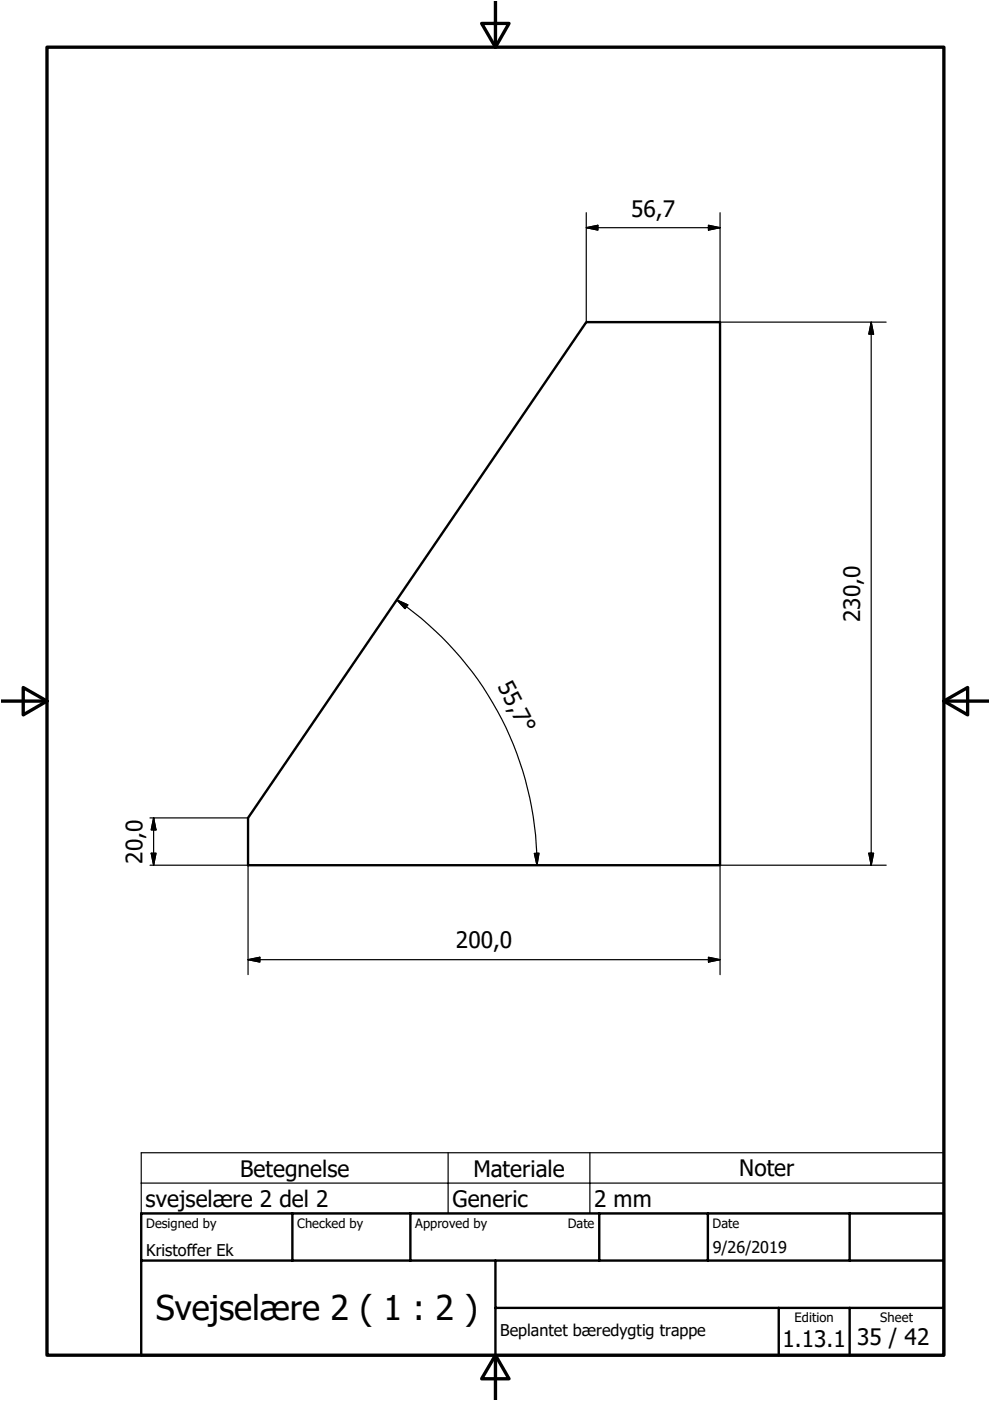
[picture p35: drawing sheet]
<svg xmlns="http://www.w3.org/2000/svg" width="210mm" height="297mm" viewBox="0 0 210 297" stroke-linecap="round" stroke-linejoin="round" font-family="sans-serif">
<defs><g id="words">
<text font-size="7.2" x="33" y="279.9">Svejselære 2 ( 1 : 2 )</text>
<g font-size="4.8">
<text x="133.8" y="45.9">56,7</text>
<text x="182.3" y="131.9" transform="rotate(-90 182.3 131.9)">230,0</text>
<text x="105.4" y="145.4" transform="rotate(62 105.4 145.4)">55,7°</text>
<text x="30.2" y="183.1" transform="rotate(-90 30.2 183.1)">20,0</text>
<text x="96.7" y="201.1">200,0</text>
<text x="50.9" y="249.5">Betegnelse</text>
<text x="100.4" y="249.5">Materiale</text>
<text x="156.7" y="249.4">Noter</text>
<text x="30.9" y="255.9">svejselære 2 del 2</text>
<text x="95.9" y="255.8">Generic</text>
<text x="126" y="255.8">2 mm</text>
<text x="165.9" y="285.6">1.13.1</text>
<text x="181.7" y="285.3">35 / 42</text>
</g>
<g font-size="3.4">
<text x="31" y="266.2">Kristoffer Ek</text>
<text x="151.1" y="265.7">9/26/2019</text>
<text x="106.1" y="283.3">Beplantet bæredygtig trappe</text>
</g>
<g font-size="2.7">
<text x="31" y="260.4">Designed by</text>
<text x="63" y="260.4">Checked by</text>
<text x="88.1" y="260.4">Approved by</text>
<text x="120.4" y="260.3">Date</text>
<text x="151.1" y="260.3">Date</text>
<text x="168.5" y="280.4">Edition</text>
<text x="186.6" y="280.4">Sheet</text>
</g>
</g></defs>
<path d="M124.3 68.3h28.4v115.1h-100.1v-10zM29.9 257.3h170.2v30h-170.2zM62 257.3v10M87 257.3v10M127.1 257.3v10M150.1 257.3v10M180.1 257.3v10M29.9 267.3h170.2M105 277.3h95.1M105 267.3v20M165.1 277.3v10M180.1 277.3v10" fill="none" stroke="#000" stroke-width=".51"/>
<path d="M10 10h190.1v277.3h-190.1zM102.1 5h5.8l-2.9 5zM105 .3v9.7M.3 148.6h9.7M4.9 145.8l5.1 2.8-5.1 3zM200.1 148.6l5.1-2.8v5.8zM200.1 148.6h9.5M105 287.3l2.9 5h-5.8zM105 287.3v9.4" fill="none" stroke="#000" stroke-width=".71"/>
<g fill="none" stroke="#000" stroke-width=".25">
<path d="M124.3 48.3l2.5-.5v1zM124.3 48.3h28.4M124.3 45.1v23.2M150.2 47.8l2.5 .5-2.5 .5zM152.7 45.1v23.2h35.2M184.7 68.3l.5 2.5h-1zM184.7 68.3v115.1M84.1 127.2l2.4 1-.6 .8zM84.1 127.2a68.3 68.3 0 0 1 29.7 56.2M31.8 173.4h20.8M32.6 173.4l.5 2.6h-1zM32.6 173.4v10"/>
<path d="M31.8 183.4h20.8v23.2M32.1 180.9h1l-.5 2.5zM113.3 180.9h1l-.5 2.5zM184.2 180.9h1l-.5 2.5zM187.9 183.4h-35.2v23.2M52.6 203.5l2.5-.5v1zM52.6 203.5h100.1M150.2 203l2.5 .5-2.5 .5zM29.9 244.4h170.2v12.9h-170.2zM29.9 250.8h170.2M95 244.4v12.9M125.1 244.4v12.9"/>
</g>
<path d="M124.3 48.3l2.5-.5v1zM150.2 47.8l2.5 .5-2.5 .5zM184.7 68.3l.5 2.5h-1zM84.1 127.2l2.4 1-.6 .8zM32.6 173.4l.5 2.6h-1zM32.1 180.9h1l-.5 2.5zM113.3 180.9h1l-.5 2.5zM184.2 180.9h1l-.5 2.5zM52.6 203.5l2.5-.5v1zM150.2 203l2.5 .5-2.5 .5z" fill="#000" stroke="#000" stroke-width=".25"/>
<use href="#words"/>
</svg>
